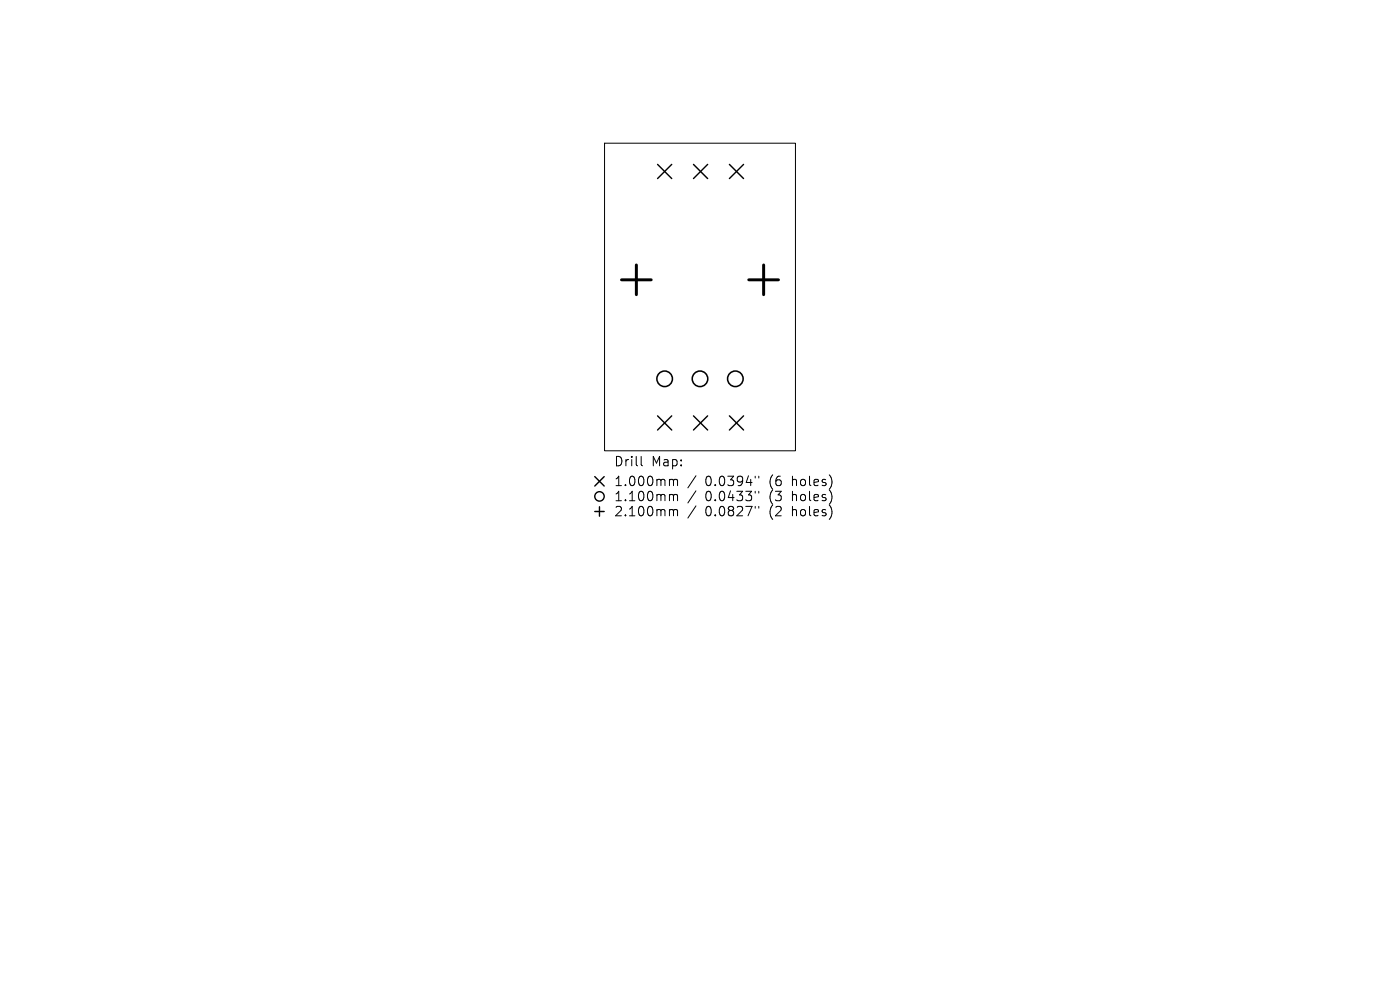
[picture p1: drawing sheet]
<svg xmlns="http://www.w3.org/2000/svg" width="297mm" height="210mm" viewBox="0 0 297 210" stroke-linecap="round" stroke-linejoin="round" font-family="sans-serif">
<defs><g id="words">
<g font-size="2.8">
<text x="130.2" y="99.2">Drill</text>
<text x="138.2" y="99.2">Map:</text>
<text x="130.2" y="103.4">1.000mm</text>
<text x="130.2" y="106.6">1.100mm</text>
<text x="149.6" y="103.4">0.0394&quot;</text>
<text x="149.6" y="106.6">0.0433&quot;</text>
<text x="163.3" y="103.4">(6</text>
<text x="163.3" y="106.6">(3</text>
<text x="168.3" y="103.4">holes)</text>
<text x="168.3" y="106.6">holes)</text>
<text x="130.2" y="109.8">2.100mm</text>
<text x="149.6" y="109.8">0.0827&quot;</text>
<text x="163.3" y="109.8">(2</text>
<text x="168.3" y="109.8">holes)</text>
</g>
</g></defs>
<g fill="none" stroke="#000" stroke-width=".21">
<path d="M128.3 30.4h40.5v65.2h-40.5zM136 96.8v1.7l.3 .3M142.3 101.7l.5 .1 .1 .2M142.3 104.9h.3l.3 .3M142.3 108.1h.3l.3 .3M142.9 102l.3-.3 .4 .1 .1 1.2M142.9 102v1M142.9 105.2v1M142.9 108.4v1M142.9 105.2l.3-.3 .4 .1 .1 1.2M142.9 108.4l.3-.3 .4 .1 .1 1.2M147.6 100.9l-1.7 2.6"/>
<path d="M147.6 104.1l-1.7 2.6M147.6 107.3l-1.7 2.6M160.2 101v.4M160.2 104.2v.4M160.2 107.4v.4M161 101v.4M161 104.2v.4M161 107.4v.4"/>
</g>
<g fill="none" stroke="#000" stroke-width=".3">
<path d="M139.5 34.9l3 3M142.5 34.9l-3 3M147.1 34.9l3 3M150.1 34.9l-3 3M154.7 34.9l3 3M157.7 34.9l-3 3M139.5 88.2l3 3M142.5 88.2l-3 3M147.1 88.2l3 3M150.1 88.2l-3 3M154.7 88.2l3 3M157.7 88.2l-3 3"/>
<path d="M126.2 101.1l2 2M126.2 108.5h2M127.2 107.5v2M128.2 101.1l-2 2"/>
<circle cx="127.2" cy="105.3" r="1"/>
</g>
<g fill="none" stroke="#000" stroke-width=".33">
<circle cx="141" cy="80.4" r="1.65"/>
<circle cx="148.5" cy="80.4" r="1.65"/>
<circle cx="156" cy="80.4" r="1.65"/>
</g>
<path d="M131.9 59.4h6.3M135 56.2v6.3M158.9 59.4h6.3M162 56.2v6.3" fill="none" stroke="#000" stroke-width=".63"/>
<use href="#words"/>
</svg>
